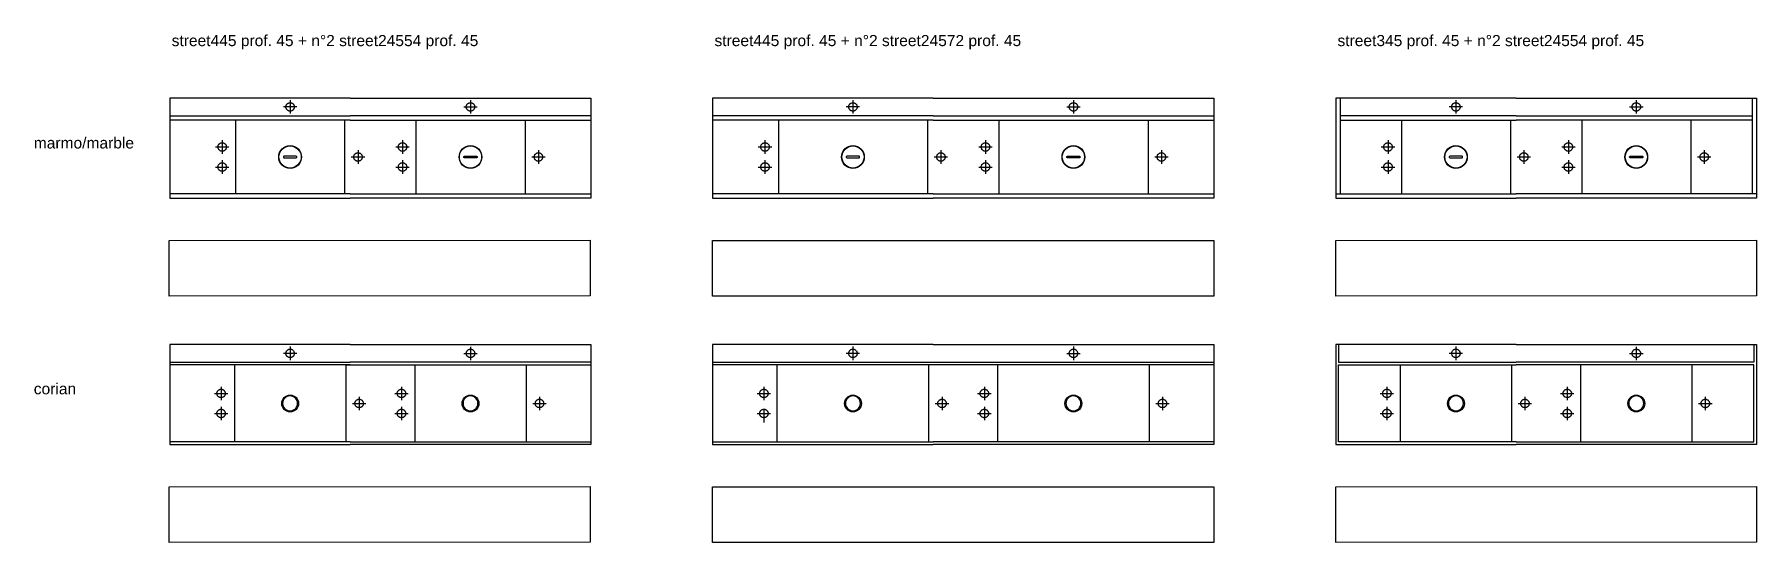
# Model space of a CAD drawing. Header units: millimetres. Extents: x 396 to 4372, y 216 to 1946.
# Drawn here: x 2271 to 3044, y 297 to 525 of the extents above; entities that cross this region are included whole.
import ezdxf

# ---------------------------------------------------------------- set-up
doc = ezdxf.new("R2010")
doc.units = ezdxf.units.MM
doc.linetypes.add('ACAD_ISO02W100', pattern=[15, 12, -3])
doc.styles.get("Standard").update_dxf_attribs({"font": 'arial.ttf'})

# ---------------------------------------------------------------- blocks, each defined once
blk = doc.blocks.new('*U160')
for p, q in [((0, 37), (81, 37)), ((81, 35), (0, 35)), ((29.5, 35), (29.5, 2)), ((78.5, 35), (78.5, 2)), ((189, 37), (81, 37)), ((81, 35), (189, 35)), ((110.5, 35), (110.5, 2)), ((159.5, 35), (159.5, 2)), ((81, 2), (0, 2)), ((81, 2), (189, 2))]:
    blk.add_line(p, q)
for points in [[(81, 45), (0, 45), (0, 0), (81, 0)], [(81, 45), (189, 45), (189, 0), (81, 0)]]:
    blk.add_lwpolyline(points)
for points in [[(56.8, 18.84), (56.7, 18.88), (56.6, 18.9), (51.4, 18.9), (51.3, 18.88), (51.2, 18.84), (51.12, 18.78), (51.05, 18.7), (51.01, 18.6), (51, 18.5), (51.01, 18.39), (51.05, 18.3), (51.12, 18.21), (51.2, 18.15), (51.3, 18.11), (51.4, 18.1), (56.6, 18.1), (56.7, 18.11), (56.8, 18.15), (56.88, 18.21), (56.95, 18.3), (56.99, 18.39), (57, 18.5), (56.99, 18.6), (56.95, 18.7), (56.88, 18.78)], [(132.2, 18.84), (132.3, 18.88), (132.4, 18.9), (137.6, 18.9), (137.7, 18.88), (137.8, 18.84), (137.88, 18.78), (137.95, 18.7), (137.99, 18.6), (138, 18.5), (137.99, 18.39), (137.95, 18.3), (137.88, 18.21), (137.8, 18.15), (137.7, 18.11), (137.6, 18.1), (132.4, 18.1), (132.3, 18.11), (132.2, 18.15), (132.12, 18.21), (132.05, 18.3), (132.01, 18.39), (132, 18.5), (132.01, 18.6), (132.05, 18.7), (132.12, 18.78)]]:
    blk.add_lwpolyline(points, close=True)
for centre, radius in [((54, 18.5), 5.1), ((54, 18.5), 5), ((135, 18.5), 5.1), ((135, 18.5), 5)]:
    blk.add_circle(centre, radius)
at = {"layer": 'Defpoints', "linetype": 'ACAD_ISO02W100'}
for p, q in [((57.01, 41), (50.99, 41)), ((54, 44.01), (54, 37.99)), ((131.99, 41), (138.01, 41)), ((135, 44.01), (135, 37.99)), ((23.5, 26.01), (23.5, 19.99)), ((104.5, 26.01), (104.5, 19.99)), ((20.49, 23), (26.51, 23)), ((23.5, 17.01), (23.5, 10.99)), ((81.49, 18.5), (87.51, 18.5)), ((84.5, 21.5), (84.5, 15.49)), ((101.49, 23), (107.51, 23)), ((104.5, 17.01), (104.5, 10.99)), ((162.49, 18.5), (168.51, 18.5)), ((165.5, 21.5), (165.5, 15.49)), ((20.49, 14), (26.51, 14)), ((101.49, 14), (107.51, 14))]:
    blk.add_line(p, q, dxfattribs=at)
for centre in [(54, 41), (135, 41), (23.5, 23), (104.5, 23), (23.5, 14), (84.5, 18.5), (104.5, 14), (165.5, 18.5)]:
    blk.add_circle(centre, 1.9, dxfattribs=at)
blk = doc.blocks.new('*U161')
for p, q in [((0, 37), (81, 37)), ((81, 35.8), (0, 35.8)), ((29, 35.8), (29, 1.2)), ((79, 35.8), (79, 1.2, 0)), ((79, 35.8), (189, 35.8)), ((189, 37), (81, 37)), ((110, 35.8), (110, 1.2, 0)), ((160, 35.8), (160, 1.2)), ((81, 1.2), (0, 1.2)), ((81, 1.2), (189, 1.2))]:
    blk.add_line(p, q)
for points in [[(81, 45), (0, 45), (0, 0), (81, -0.01)], [(81, 45), (189, 45), (189, 0), (81, -0.01)]]:
    blk.add_lwpolyline(points)
for centre in [(54, 18.51, 0), (135, 18.51, 0)]:
    blk.add_circle(centre, 3.78)
at = {"extrusion": (0, 0, -1)}
for centre in [(-54, 18.51, 0), (-135, 18.51, 0)]:
    blk.add_circle(centre, 3.35, dxfattribs=at)
at = {"layer": 'Defpoints', "linetype": 'ACAD_ISO02W100'}
for p, q in [((57.01, 41), (50.99, 41)), ((54, 44.01), (54, 37.99)), ((132.01, 40.99), (138.02, 40.99)), ((135.01, 44), (135.01, 37.99)), ((23, 26.01, 0), (23, 20, 0)), ((104, 26.01, 0), (104, 20, 0)), ((19.99, 23, 0), (26.01, 23, 0)), ((23, 17.01, 0), (23, 11, 0)), ((81.99, 18.5, 0), (88.01, 18.5, 0)), ((85, 21.51, 0), (85, 15.49, 0)), ((100.99, 23, 0), (107.01, 23, 0)), ((104, 17.01, 0), (104, 11, 0)), ((163, 18.5), (169.01, 18.5)), ((166, 21.5), (166, 15.49)), ((19.99, 14, 0), (26.01, 14, 0)), ((100.99, 14, 0), (107.01, 14, 0))]:
    blk.add_line(p, q, dxfattribs=at)
for centre in [(54, 41), (135.01, 40.99), (23, 23, 0), (104, 23, 0), (23, 14, 0), (85, 18.5, 0), (104, 14, 0), (166, 18.5)]:
    blk.add_circle(centre, 1.9, dxfattribs=at)
blk = doc.blocks.new('*U146')
blk.add_lwpolyline([(0, 25), (189, 25.16), (189, 0.16), (0, 0)], close=True)
blk = doc.blocks.new('*U162')
for p, q in [((99, 37), (0, 37)), ((99, 35), (0, 35)), ((29.5, 35), (29.5, 2)), ((96.5, 35), (96.5, 2)), ((99, 37), (225, 37)), ((99, 35), (225, 35)), ((128.5, 35), (128.5, 2)), ((195.5, 35), (195.5, 2)), ((99, 2), (0, 2)), ((99, 2), (225, 2))]:
    blk.add_line(p, q)
for points in [[(99, 45), (0, 45), (0, 0), (99, 0)], [(99, 45), (225, 45), (225, 0), (99, 0)]]:
    blk.add_lwpolyline(points)
for points in [[(65.8, 18.84), (65.7, 18.88), (65.6, 18.9), (60.4, 18.9), (60.3, 18.88), (60.2, 18.84), (60.12, 18.78), (60.05, 18.7), (60.01, 18.6), (60, 18.5), (60.01, 18.39), (60.05, 18.3), (60.12, 18.21), (60.2, 18.15), (60.3, 18.11), (60.4, 18.1), (65.6, 18.1), (65.7, 18.11), (65.8, 18.15), (65.88, 18.21), (65.95, 18.3), (65.99, 18.39), (66, 18.5), (65.99, 18.6), (65.95, 18.7), (65.88, 18.78)], [(159.2, 18.84), (159.3, 18.88), (159.4, 18.9), (164.6, 18.9), (164.7, 18.88), (164.8, 18.84), (164.88, 18.78), (164.95, 18.7), (164.99, 18.6), (165, 18.5), (164.99, 18.39), (164.95, 18.3), (164.88, 18.21), (164.8, 18.15), (164.7, 18.11), (164.6, 18.1), (159.4, 18.1), (159.3, 18.11), (159.2, 18.15), (159.12, 18.21), (159.05, 18.3), (159.01, 18.39), (159, 18.5), (159.01, 18.6), (159.05, 18.7), (159.12, 18.78)]]:
    blk.add_lwpolyline(points, close=True)
for centre, radius in [((63, 18.5), 5.1), ((63, 18.5), 5), ((162, 18.5), 5.1), ((162, 18.5), 5)]:
    blk.add_circle(centre, radius)
at = {"layer": 'Defpoints', "linetype": 'ACAD_ISO02W100'}
for p, q in [((66.01, 41), (59.99, 41)), ((63, 44.01), (63, 37.99)), ((158.99, 41), (165.01, 41)), ((162, 44.01), (162, 37.99)), ((23.5, 26.01), (23.5, 19.99)), ((122.5, 26.01), (122.5, 19.99)), ((20.49, 23), (26.51, 23)), ((23.5, 17.01), (23.5, 10.99)), ((99.49, 18.5), (105.51, 18.5)), ((102.5, 21.5), (102.5, 15.49)), ((119.49, 23), (125.51, 23)), ((122.5, 17.01), (122.5, 10.99)), ((198.49, 18.5), (204.51, 18.5)), ((201.5, 21.5), (201.5, 15.49)), ((20.49, 14), (26.51, 14)), ((119.49, 14), (125.51, 14))]:
    blk.add_line(p, q, dxfattribs=at)
for centre in [(63, 41), (162, 41), (23.5, 23), (122.5, 23), (23.5, 14), (102.5, 18.5), (122.5, 14), (201.5, 18.5)]:
    blk.add_circle(centre, 1.9, dxfattribs=at)
blk = doc.blocks.new('*U163')
for p, q in [((0, 37), (99, 37)), ((99, 35.8), (0, 35.8)), ((29, 1.2), (29, 35.8)), ((97, 1.2), (97, 35.8)), ((99, 37), (225, 37)), ((225, 35.8), (99, 35.8)), ((128, 1.2), (128, 35.8)), ((196, 35.8), (196, 1.2)), ((0, 1.2), (99, 1.2)), ((225, 1.2), (99, 1.2))]:
    blk.add_line(p, q)
for points in [[(99, 45), (0, 45), (0, 0), (99, -0.01)], [(99, 45), (225, 45), (225, 0), (99, 0)]]:
    blk.add_lwpolyline(points)
for centre in [(63, 18.5), (162, 18.5)]:
    blk.add_circle(centre, 3.78)
at = {"extrusion": (0, 0, -1)}
for centre in [(-63, 18.5, 0), (-162, 18.5, 0)]:
    blk.add_circle(centre, 3.35, dxfattribs=at)
at = {"layer": 'Defpoints', "linetype": 'ACAD_ISO02W100'}
for p, q in [((66.01, 41), (59.99, 41)), ((63, 44.01), (63, 37.99)), ((158.99, 41), (165.01, 41)), ((162, 44.01), (162, 37.99)), ((23, 26.01), (23, 19.99)), ((122, 26.01, 0), (122, 19.99, 0)), ((19.99, 23), (26.01, 23)), ((23, 16.01), (23, 9.99)), ((99.99, 18.5, 0), (106.01, 18.5, 0)), ((103, 21.5, 0), (103, 15.49, 0)), ((118.99, 23, 0), (125.01, 23, 0)), ((122, 17.01, 0), (122, 10.99, 0)), ((198.99, 18.5), (205.01, 18.5)), ((202, 21.5), (202, 15.49)), ((19.99, 14), (26.01, 14)), ((118.99, 14, 0), (125.01, 14, 0))]:
    blk.add_line(p, q, dxfattribs=at)
for centre in [(63, 41), (162, 41), (23, 23), (122, 23, 0), (23, 14), (103, 18.5, 0), (122, 14, 0), (202, 18.5)]:
    blk.add_circle(centre, 1.9, dxfattribs=at)
blk = doc.blocks.new('*U72')
blk.add_lwpolyline([(0, 25), (225, 25), (225, 0), (0, 0)], close=True)
blk = doc.blocks.new('*U164')
for p, q in [((2, 45), (2, 2)), ((187, 45), (187, 2)), ((81, 37), (2, 37.04)), ((2, 35), (81, 34.99)), ((29.5, 35), (29.5, 2)), ((78.5, 35), (78.5, 2)), ((81, 37), (187, 37.04)), ((187, 35), (81, 34.99)), ((110.5, 35), (110.5, 2)), ((159.5, 35), (159.5, 2)), ((0, 2), (81, 1.99)), ((189, 2), (81, 1.99))]:
    blk.add_line(p, q)
for points in [[(81, 45), (0, 45), (0, 0), (81, 0)], [(81, 45), (189, 45), (189, 0), (81, 0)]]:
    blk.add_lwpolyline(points)
for points in [[(56.8, 18.85), (56.7, 18.89), (56.6, 18.9), (51.4, 18.9), (51.3, 18.89), (51.2, 18.85), (51.12, 18.78), (51.05, 18.7), (51.01, 18.6), (51, 18.5), (51.01, 18.4), (51.05, 18.3), (51.12, 18.22), (51.2, 18.15), (51.3, 18.11), (51.4, 18.1), (56.6, 18.1), (56.7, 18.11), (56.8, 18.15), (56.88, 18.22), (56.95, 18.3), (56.99, 18.4), (57, 18.5), (56.99, 18.6), (56.95, 18.7), (56.88, 18.78)], [(132.2, 18.85), (132.3, 18.89), (132.4, 18.9), (137.6, 18.9), (137.7, 18.89), (137.8, 18.85), (137.88, 18.78), (137.95, 18.7), (137.99, 18.6), (138, 18.5), (137.99, 18.4), (137.95, 18.3), (137.88, 18.22), (137.8, 18.15), (137.7, 18.11), (137.6, 18.1), (132.4, 18.1), (132.3, 18.11), (132.2, 18.15), (132.12, 18.22), (132.05, 18.3), (132.01, 18.4), (132, 18.5), (132.01, 18.6), (132.05, 18.7), (132.12, 18.78)]]:
    blk.add_lwpolyline(points, close=True)
for centre, radius in [((54, 18.5), 5.1), ((54, 18.5), 5), ((135, 18.5), 5.1), ((135, 18.5), 5)]:
    blk.add_circle(centre, radius)
at = {"layer": 'Defpoints', "linetype": 'ACAD_ISO02W100'}
for p, q in [((57.01, 41), (50.99, 41)), ((54, 44.01), (54, 37.99)), ((131.99, 41), (138.01, 41)), ((135, 44.01), (135, 37.99)), ((23.5, 26.01), (23.5, 19.99)), ((104.5, 26.01), (104.5, 19.99)), ((20.49, 23), (26.51, 23)), ((23.5, 17.01), (23.5, 10.99)), ((81.49, 18.5), (87.51, 18.5)), ((84.5, 21.5), (84.5, 15.49)), ((101.49, 23), (107.51, 23)), ((104.5, 17.01), (104.5, 10.99)), ((162.49, 18.5), (168.51, 18.5)), ((165.5, 21.5), (165.5, 15.49)), ((20.49, 14), (26.51, 14)), ((101.49, 14), (107.51, 14))]:
    blk.add_line(p, q, dxfattribs=at)
for centre in [(54, 41), (135, 41), (23.5, 23), (104.5, 23), (23.5, 14), (84.5, 18.5), (104.5, 14), (165.5, 18.5)]:
    blk.add_circle(centre, 1.9, dxfattribs=at)
blk = doc.blocks.new('*U165')
for p, q in [((29, 35.8), (29, 1.2)), ((79, 35.8), (79, 1.2, 0)), ((110, 35.8), (110, 1.2, 0)), ((160, 35.8), (160, 1.2))]:
    blk.add_line(p, q)
for points in [[(81, 45), (0, 45), (0, 0), (81, 0)], [(1.2, 45), (1.2, 37), (81, 37)], [(81, 45), (189, 45), (189, 0), (81, 0)], [(187.8, 45), (187.8, 37), (81, 37)], [(81, 1.2), (1.2, 1.2), (1.2, 35.8), (81, 35.8)], [(81, 1.2), (187.8, 1.2), (187.8, 35.8), (81, 35.8)]]:
    blk.add_lwpolyline(points)
for centre in [(54, 18.5), (135, 18.5)]:
    blk.add_circle(centre, 3.78)
at = {"extrusion": (0, 0, -1)}
for centre in [(-54, 18.5, 0), (-135, 18.5, 0)]:
    blk.add_circle(centre, 3.35, dxfattribs=at)
at = {"layer": 'Defpoints', "linetype": 'ACAD_ISO02W100'}
for p, q in [((57.01, 41), (50.99, 41)), ((54, 44.01), (54, 37.99)), ((132.01, 40.99), (138.02, 40.99)), ((135.01, 44), (135.01, 37.99)), ((23, 26.01), (23, 19.99)), ((104, 26.01), (104, 19.99)), ((19.99, 23), (26.01, 23)), ((23, 17.01), (23, 10.99)), ((81.99, 18.5), (88.01, 18.5)), ((85, 21.5), (85, 15.49)), ((100.99, 23), (107.01, 23)), ((104, 17.01), (104, 10.99)), ((163, 18.49, 0), (169.01, 18.49, 0)), ((166, 21.5, 0), (166, 15.48, 0)), ((19.99, 14), (26.01, 14)), ((100.99, 14), (107.01, 14))]:
    blk.add_line(p, q, dxfattribs=at)
for centre in [(54, 41), (135.01, 40.99), (23, 23), (104, 23), (23, 14), (85, 18.5), (104, 14), (166, 18.49, 0)]:
    blk.add_circle(centre, 1.9, dxfattribs=at)

msp = doc.modelspace()

# ---------------------------------------------------------------- block references
for name, p in [('*U160', (2331.69, 451.83, 0)), ('*U162', (2575.45, 451.83, 0)), ('*U164', (2855.22, 451.83, 0)), ('*U161', (2331.69, 341.12, 0)), ('*U163', (2575.45, 341.12, 0)), ('*U165', (2855.22, 341.12, 0))]:
    msp.add_blockref(name, p)
at = {"color": 3}
for name, p in [('*U146', (2331.45, 407.83, 0)), ('*U72', (2575.45, 407.83, 0)), ('*U146', (2855.22, 407.83, 0)), ('*U146', (2331.45, 297.12, 0)), ('*U72', (2575.45, 297.12, 0)), ('*U146', (2855.22, 297.12, 0))]:
    msp.add_blockref(name, p, dxfattribs=at)

# ---------------------------------------------------------------- texts
at = {"char_height": 5, "attachment_point": 1}
for s, width, heights, insert in [('street445 prof. 45 + n°2 street24554 prof. 45 ', 140.1131, [10.39], (2332.51, 525.13, 0)), ('street445 prof. 45 + n°2 street24572 prof. 45 ', 140.1131, [10.39], (2576.27, 525.13, 0)), ('street345 prof. 45 + n°2 street24554 prof. 45 ', 140.1131, [10.39], (2856.04, 525.13, 0)), ('marmo/marble', 116.7835, [0], (2270.59, 479.16, 0)), ('corian', 116.7835, [0], (2270.59, 368.73, 0))]:
    msp.add_mtext_dynamic_manual_height_columns(s, width=width, gutter_width=12.5, heights=heights, dxfattribs=dict(at, insert=insert))

doc.saveas('drawing.dxf')
